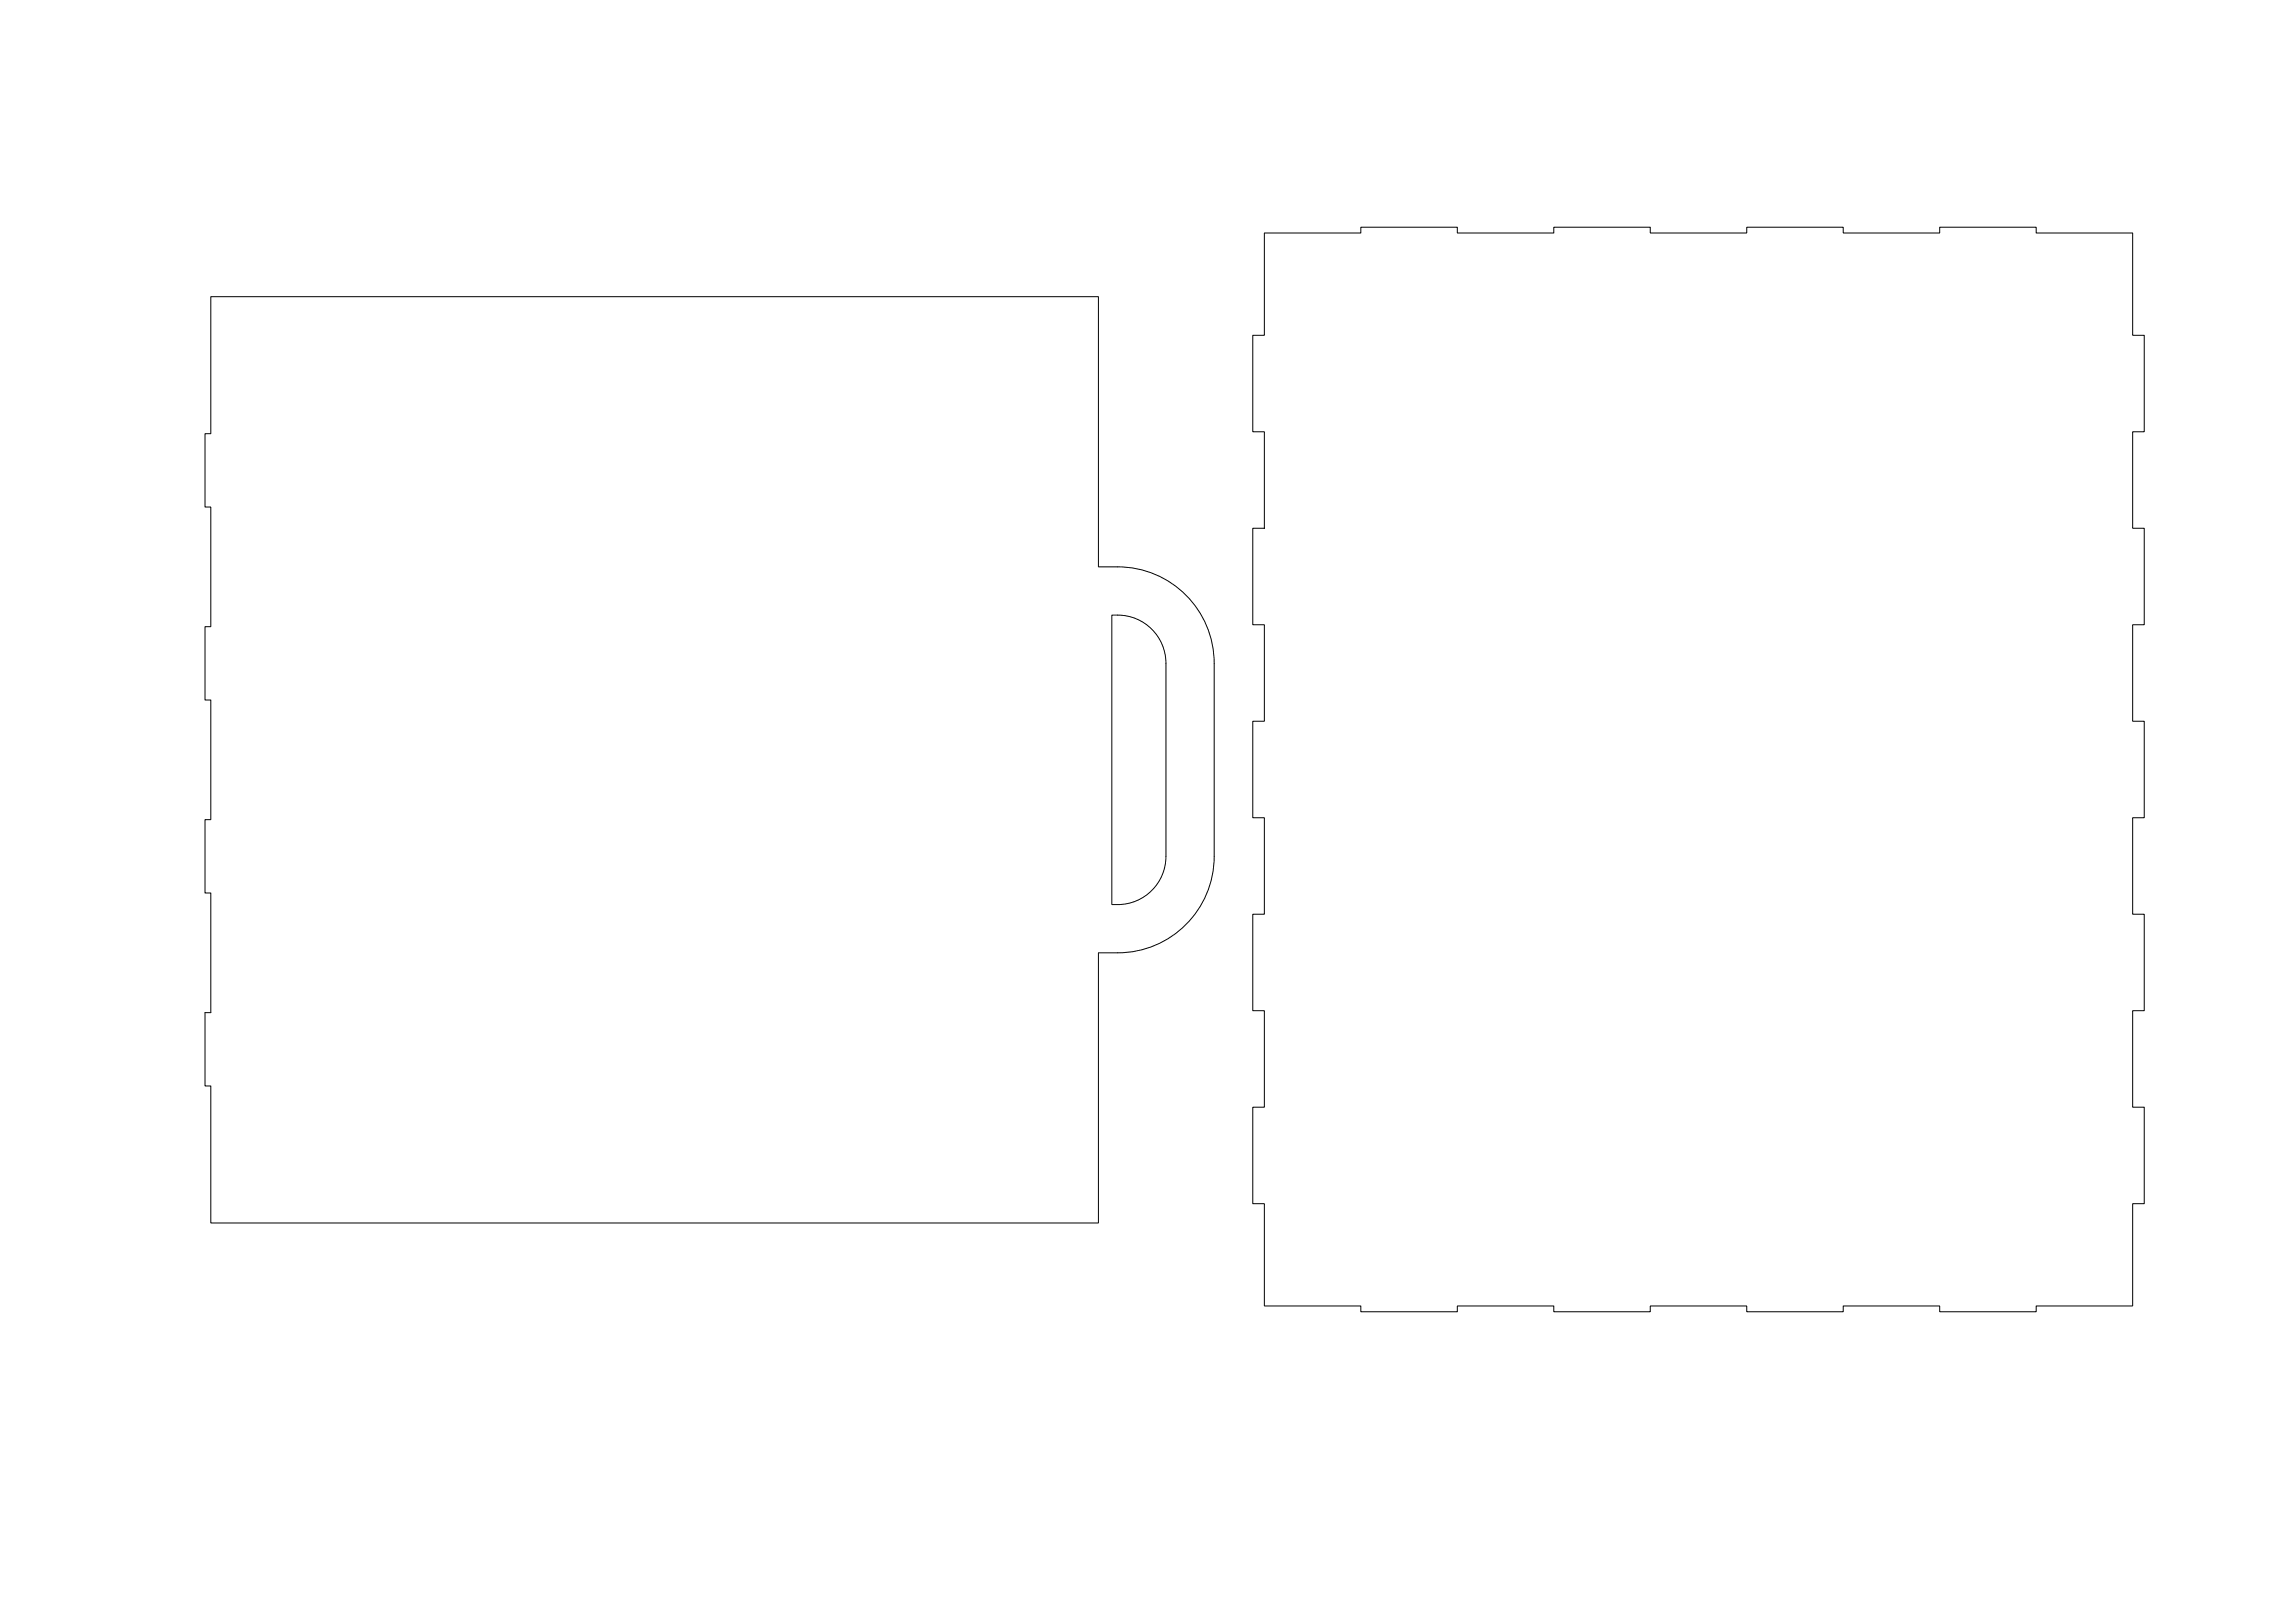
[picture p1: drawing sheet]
<svg xmlns="http://www.w3.org/2000/svg" width="1189mm" height="841mm" viewBox="0 0 1189 841" stroke-linecap="round" stroke-linejoin="round" font-family="sans-serif">
<!-- layer: Visible -->
<path d="M655 121h50v-3h50v3h50v-3h50v3h50v-3h50v3h50v-3h50v3h50v53h6v50h-6v50h6v50h-6v50h6v50h-6v50h6v50h-6v50h6v50h-6v53h-50v3h-50v-3h-50v3h-50v-3h-50v3h-50v-3h-50v3h-50v-3h-50v-53h-6v-50h6v-50h-6v-50h6v-50h-6v-50h6v-50h-6v-50h6v-50h-6v-50h6zM109 154h460v140a58 58 0 0 1 35 7 50 50 0 0 1 25 43v100a50 50 0 0 1-50 50h-10v140h-460v-71h-3v-38h3v-62h-3v-38h3v-62h-3v-38h3v-62h-3v-38h3zM576 319a25 25 0 0 1 28 25v100a25 25 0 0 1-28 25z" fill="none" stroke="#000" stroke-width=".52"/>
</svg>
